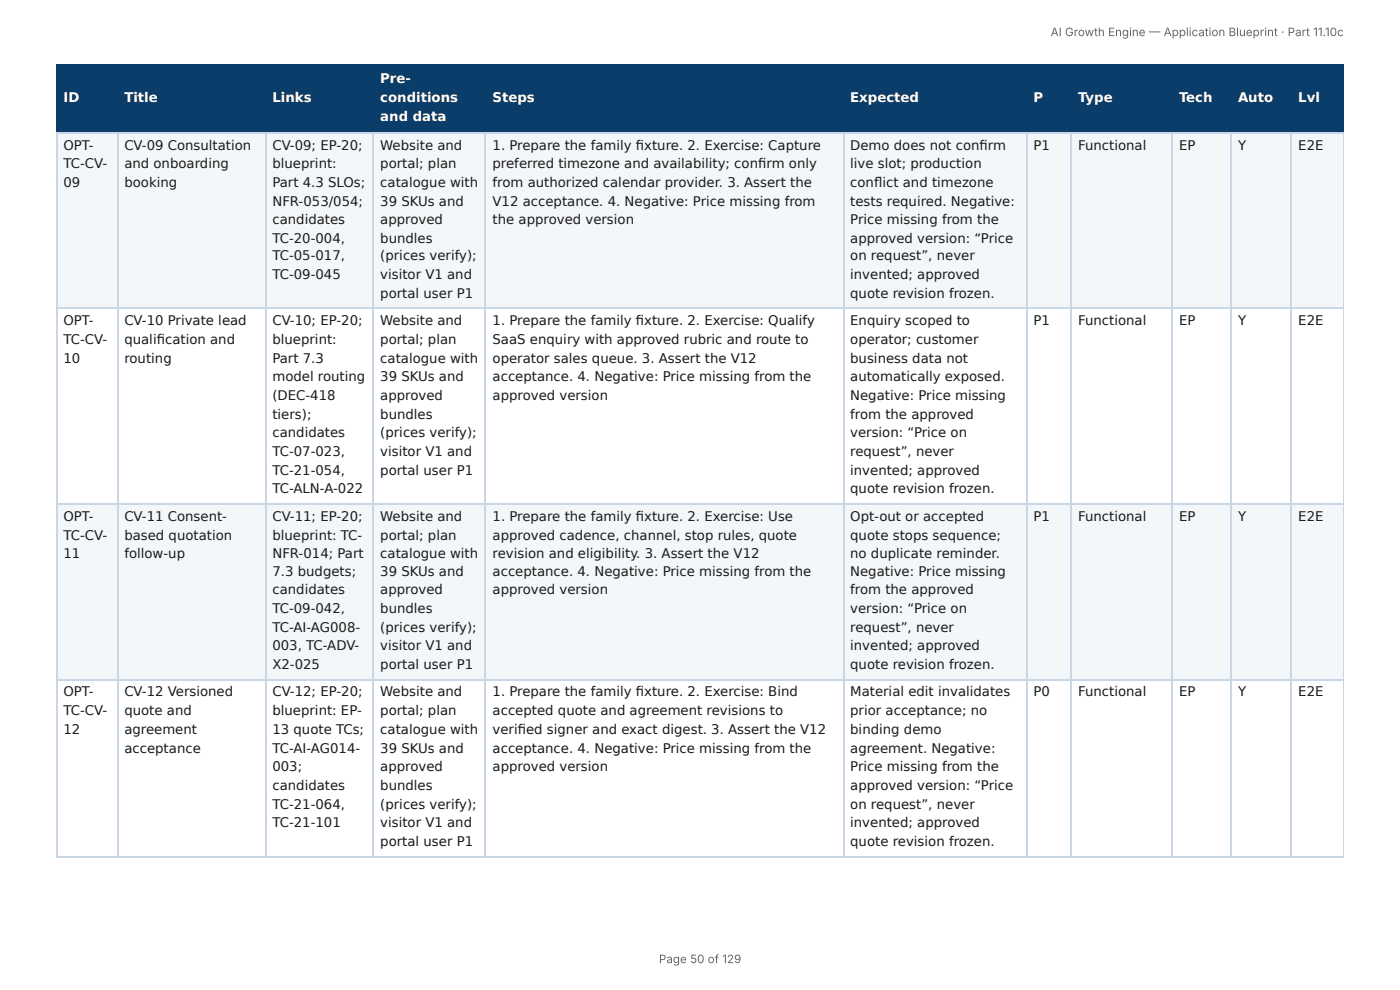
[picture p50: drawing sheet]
<svg xmlns="http://www.w3.org/2000/svg" width="297mm" height="210mm" viewBox="0 0 297 210" stroke-linecap="round" stroke-linejoin="round" font-family="sans-serif">
<defs><g id="words">
<g font-size="2.8" fill="#fff">
<text x="80.8" y="17.7">Pre-</text>
<text x="13.5" y="21.7">ID</text>
<text x="26.4" y="21.7">Title</text>
<text x="57.9" y="21.7">Links</text>
<text x="80.8" y="21.7">conditions</text>
<text x="104.6" y="21.7">Steps</text>
<text x="180.6" y="21.7">Expected</text>
<text x="219.5" y="21.7">P</text>
<text x="229" y="21.7">Type</text>
<text x="250.4" y="21.7">Tech</text>
<text x="262.9" y="21.7">Auto</text>
<text x="275.7" y="21.7">Lvl</text>
<text x="80.8" y="25.7">and data</text>
</g>
<g font-size="2.8" fill="#1a1a1a">
<text x="13.5" y="31.8">OPT-</text>
<text x="13.5" y="35.7">TC-CV-</text>
<text x="26.4" y="31.8">CV-09 Consultation</text>
<text x="26.4" y="35.7">and onboarding</text>
<text x="57.9" y="31.8">CV-09; EP-20;</text>
<text x="57.9" y="35.7">blueprint:</text>
<text x="80.8" y="31.8">Website and</text>
<text x="80.8" y="35.7">portal; plan</text>
<text x="104.6" y="31.8">1. Prepare the family fi xture. 2. Exercise: Capture</text>
<text x="104.6" y="35.7">preferred timezone and availability; confi rm only</text>
<text x="180.6" y="31.8">Demo does not confi rm</text>
<text x="180.6" y="35.7">live slot; production</text>
<text x="219.5" y="31.8">P1</text>
<text x="229" y="31.8">Functional</text>
<text x="250.4" y="31.8">EP</text>
<text x="262.9" y="31.8">Y</text>
<text x="275.7" y="31.8">E2E</text>
<text x="13.5" y="39.7">09</text>
<text x="26.4" y="39.7">booking</text>
<text x="57.9" y="39.7">Part 4.3 SLOs;</text>
<text x="80.8" y="39.7">catalogue with</text>
<text x="104.6" y="39.7">from authorized calendar provider. 3. Assert the</text>
<text x="180.6" y="39.7">confl ict and timezone</text>
<text x="57.9" y="43.7">NFR-053/054;</text>
<text x="57.9" y="47.6">candidates</text>
<text x="80.8" y="43.7">39 SKUs and</text>
<text x="80.8" y="47.6">approved</text>
<text x="104.6" y="43.7">V12 acceptance. 4. Negative: Price missing from</text>
<text x="104.6" y="47.6">the approved version</text>
<text x="180.6" y="43.7">tests required. Negative:</text>
<text x="180.6" y="47.6">Price missing from the</text>
<text x="57.9" y="51.6">TC-20-004,</text>
<text x="80.8" y="51.6">bundles</text>
<text x="180.6" y="51.6">approved version: “Price</text>
<text x="57.9" y="55.3">TC-05-017,</text>
<text x="57.9" y="59.3">TC-09-045</text>
<text x="80.8" y="55.3">(prices verify);</text>
<text x="80.8" y="59.3">visitor V1 and</text>
<text x="180.6" y="55.3">on request”, never</text>
<text x="180.6" y="59.3">invented; approved</text>
<text x="80.8" y="63.2">portal user P1</text>
<text x="180.6" y="63.2">quote revision frozen.</text>
<text x="13.5" y="69.1">OPT-</text>
<text x="26.4" y="69.1">CV-10 Private lead</text>
<text x="57.9" y="69.1">CV-10; EP-20;</text>
<text x="80.8" y="69.1">Website and</text>
<text x="104.6" y="69.1">1. Prepare the family fi xture. 2. Exercise: Qualify</text>
<text x="180.6" y="69.1">Enquiry scoped to</text>
<text x="219.5" y="69.1">P1</text>
<text x="229" y="69.1">Functional</text>
<text x="250.4" y="69.1">EP</text>
<text x="262.9" y="69.1">Y</text>
<text x="275.7" y="69.1">E2E</text>
<text x="13.5" y="73">TC-CV-</text>
<text x="13.5" y="77">10</text>
<text x="26.4" y="73">qualifi cation and</text>
<text x="26.4" y="77">routing</text>
<text x="57.9" y="73">blueprint:</text>
<text x="57.9" y="77">Part 7.3</text>
<text x="80.8" y="73">portal; plan</text>
<text x="80.8" y="77">catalogue with</text>
<text x="104.6" y="73">SaaS enquiry with approved rubric and route to</text>
<text x="104.6" y="77">operator sales queue. 3. Assert the V12</text>
<text x="180.6" y="73">operator; customer</text>
<text x="180.6" y="77">business data not</text>
<text x="57.9" y="81">model routing</text>
<text x="80.8" y="81">39 SKUs and</text>
<text x="104.6" y="81">acceptance. 4. Negative: Price missing from the</text>
<text x="180.6" y="81">automatically exposed.</text>
<text x="57.9" y="84.9">(DEC-418</text>
<text x="57.9" y="88.9">tiers);</text>
<text x="80.8" y="84.9">approved</text>
<text x="80.8" y="88.9">bundles</text>
<text x="104.6" y="84.9">approved version</text>
<text x="180.6" y="84.9">Negative: Price missing</text>
<text x="180.6" y="88.9">from the approved</text>
<text x="57.9" y="92.9">candidates</text>
<text x="80.8" y="92.9">(prices verify);</text>
<text x="180.6" y="92.9">version: “Price on</text>
<text x="57.9" y="96.8">TC-07-023,</text>
<text x="57.9" y="100.8">TC-21-054,</text>
<text x="80.8" y="96.8">visitor V1 and</text>
<text x="80.8" y="100.8">portal user P1</text>
<text x="180.6" y="96.8">request”, never</text>
<text x="180.6" y="100.8">invented; approved</text>
<text x="57.9" y="104.8">TC-ALN-A-022</text>
<text x="180.6" y="104.8">quote revision frozen.</text>
<text x="13.5" y="110.6">OPT-</text>
<text x="26.4" y="110.6">CV-11 Consent-</text>
<text x="57.9" y="110.6">CV-11; EP-20;</text>
<text x="80.8" y="110.6">Website and</text>
<text x="104.6" y="110.6">1. Prepare the family fi xture. 2. Exercise: Use</text>
<text x="180.6" y="110.6">Opt-out or accepted</text>
<text x="219.5" y="110.6">P1</text>
<text x="229" y="110.6">Functional</text>
<text x="250.4" y="110.6">EP</text>
<text x="262.9" y="110.6">Y</text>
<text x="275.7" y="110.6">E2E</text>
<text x="13.5" y="114.6">TC-CV-</text>
<text x="13.5" y="118.5">11</text>
<text x="26.4" y="114.6">based quotation</text>
<text x="26.4" y="118.5">follow-up</text>
<text x="57.9" y="114.6">blueprint: TC-</text>
<text x="57.9" y="118.5">NFR-014; Part</text>
<text x="80.8" y="114.6">portal; plan</text>
<text x="80.8" y="118.5">catalogue with</text>
<text x="104.6" y="114.6">approved cadence, channel, stop rules, quote</text>
<text x="104.6" y="118.5">revision and eligibility. 3. Assert the V12</text>
<text x="180.6" y="114.6">quote stops sequence;</text>
<text x="180.6" y="118.5">no duplicate reminder.</text>
<text x="57.9" y="122.2">7.3 budgets;</text>
<text x="80.8" y="122.2">39 SKUs and</text>
<text x="104.6" y="122.2">acceptance. 4. Negative: Price missing from the</text>
<text x="180.6" y="122.2">Negative: Price missing</text>
<text x="57.9" y="126.2">candidates</text>
<text x="57.9" y="130.2">TC-09-042,</text>
<text x="80.8" y="126.2">approved</text>
<text x="80.8" y="130.2">bundles</text>
<text x="104.6" y="126.2">approved version</text>
<text x="180.6" y="126.2">from the approved</text>
<text x="180.6" y="130.2">version: “Price on</text>
<text x="57.9" y="134.1">TC-AI-AG008-</text>
<text x="80.8" y="134.1">(prices verify);</text>
<text x="180.6" y="134.1">request”, never</text>
<text x="57.9" y="138.1">003, TC-ADV-</text>
<text x="57.9" y="142.1">X2-025</text>
<text x="80.8" y="138.1">visitor V1 and</text>
<text x="80.8" y="142.1">portal user P1</text>
<text x="180.6" y="138.1">invented; approved</text>
<text x="180.6" y="142.1">quote revision frozen.</text>
<text x="13.5" y="147.9">OPT-</text>
<text x="26.4" y="147.9">CV-12 Versioned</text>
<text x="57.9" y="147.9">CV-12; EP-20;</text>
<text x="80.8" y="147.9">Website and</text>
<text x="104.6" y="147.9">1. Prepare the family fi xture. 2. Exercise: Bind</text>
<text x="180.6" y="147.9">Material edit invalidates</text>
<text x="219.5" y="147.9">P0</text>
<text x="229" y="147.9">Functional</text>
<text x="250.4" y="147.9">EP</text>
<text x="262.9" y="147.9">Y</text>
<text x="275.7" y="147.9">E2E</text>
<text x="13.5" y="151.9">TC-CV-</text>
<text x="13.5" y="155.8">12</text>
<text x="26.4" y="151.9">quote and</text>
<text x="26.4" y="155.8">agreement</text>
<text x="57.9" y="151.9">blueprint: EP-</text>
<text x="57.9" y="155.8">13 quote TCs;</text>
<text x="80.8" y="151.9">portal; plan</text>
<text x="80.8" y="155.8">catalogue with</text>
<text x="104.6" y="151.9">accepted quote and agreement revisions to</text>
<text x="104.6" y="155.8">verifi ed signer and exact digest. 3. Assert the V12</text>
<text x="180.6" y="151.9">prior acceptance; no</text>
<text x="180.6" y="155.8">binding demo</text>
<text x="26.4" y="159.8">acceptance</text>
<text x="57.9" y="159.8">TC-AI-AG014-</text>
<text x="80.8" y="159.8">39 SKUs and</text>
<text x="104.6" y="159.8">acceptance. 4. Negative: Price missing from the</text>
<text x="180.6" y="159.8">agreement. Negative:</text>
<text x="57.9" y="163.8">003;</text>
<text x="57.9" y="167.7">candidates</text>
<text x="80.8" y="163.8">approved</text>
<text x="80.8" y="167.7">bundles</text>
<text x="104.6" y="163.8">approved version</text>
<text x="180.6" y="163.8">Price missing from the</text>
<text x="180.6" y="167.7">approved version: “Price</text>
<text x="57.9" y="171.7">TC-21-064,</text>
<text x="80.8" y="171.7">(prices verify);</text>
<text x="180.6" y="171.7">on request”, never</text>
<text x="57.9" y="175.7">TC-21-101</text>
<text x="80.8" y="175.7">visitor V1 and</text>
<text x="80.8" y="179.7">portal user P1</text>
<text x="180.6" y="175.7">invented; approved</text>
<text x="180.6" y="179.7">quote revision frozen.</text>
</g>
<g font-size="2.5" fill="#666">
<text x="223.1" y="7.7">AI Growth Engine — Application Blueprint · Part 11.10c</text>
<text x="139.9" y="204.5">Page 50 of 129</text>
</g>
</g></defs>
<g fill="#0b3d6b">
<path d="M12.2 14h12.7v14h-12.7z"/>
<path d="M24.9 14h31.5v14h-31.5z"/>
<path d="M56.4 14h23v14h-23z"/>
<path d="M79.4 14h23.8v14h-23.8z"/>
<path d="M103.2 14h75.9v14h-75.9z"/>
<path d="M179.1 14h38.9v14h-38.9z"/>
<path d="M218 14h9.5v14h-9.5z"/>
<path d="M227.5 14h21.5v14h-21.5z"/>
<path d="M249 14h12.4v14h-12.4z"/>
<path d="M261.4 14h13v14h-13z"/>
<path d="M274.4 14h11v14h-11z"/>
</g>
<g fill="#f4f7fa">
<path d="M12.2 28h12.7v37.6h-12.7z"/>
<path d="M24.9 28h31.5v37.6h-31.5z"/>
<path d="M56.4 28h23v37.6h-23z"/>
<path d="M79.4 28h23.8v37.6h-23.8z"/>
<path d="M103.2 28h75.9v37.6h-75.9z"/>
<path d="M179.1 28h38.9v37.6h-38.9z"/>
<path d="M218 28h9.5v37.6h-9.5z"/>
<path d="M227.5 28h21.5v37.6h-21.5z"/>
<path d="M249 28h12.4v37.6h-12.4z"/>
<path d="M261.4 28h13v37.6h-13z"/>
<path d="M274.4 28h11v37.6h-11z"/>
<path d="M12.2 106.9h12.7v37.6h-12.7z"/>
<path d="M24.9 106.9h31.5v37.6h-31.5z"/>
<path d="M56.4 106.9h23v37.6h-23z"/>
<path d="M79.4 106.9h23.8v37.6h-23.8z"/>
<path d="M103.2 106.9h75.9v37.6h-75.9z"/>
<path d="M179.1 106.9h38.9v37.6h-38.9z"/>
<path d="M218 106.9h9.5v37.6h-9.5z"/>
<path d="M227.5 106.9h21.5v37.6h-21.5z"/>
<path d="M249 106.9h12.4v37.6h-12.4z"/>
<path d="M261.4 106.9h13v37.6h-13z"/>
<path d="M274.4 106.9h11v37.6h-11z"/>
</g>
<g fill="none" stroke="#0b3d6b" stroke-width=".26">
<path d="M11.9 13.9h273.5M12 13.8v14.5M25 13.8v14.5M56.5 13.8v14.5M79.2 13.8v14.5M103.1 13.8v14.5M179.3 13.8v14.5M218.1 13.8v14.5M227.4 13.8v14.5M248.8 13.8v14.5M261.5 13.8v14.5M274.2 13.8v14.5"/>
<path d="M11.9 28.2h273.5"/>
</g>
<path d="M285.3 13.8v14.5" fill="none" stroke="#0b3d6b" stroke-width=".21"/>
<g fill="none" stroke="#c9d6e3" stroke-width=".26">
<path d="M11.9 28.2h273.5M12 28.3v153.5M25 28.3v153.5M56.5 28.3v153.5M79.2 28.3v153.5M103.1 28.3v153.5M179.3 28.3v153.5M218.1 28.3v153.5M227.4 28.3v153.5M248.8 28.3v153.5M261.5 28.3v153.5M274.2 28.3v153.5"/>
<path d="M11.9 65.5h273.5M11.9 107h273.5M11.9 144.3h273.5M11.9 181.9h273.5"/>
</g>
<path d="M285.3 28.3v153.5" fill="none" stroke="#c9d6e3" stroke-width=".21"/>
<use href="#words"/>
</svg>
